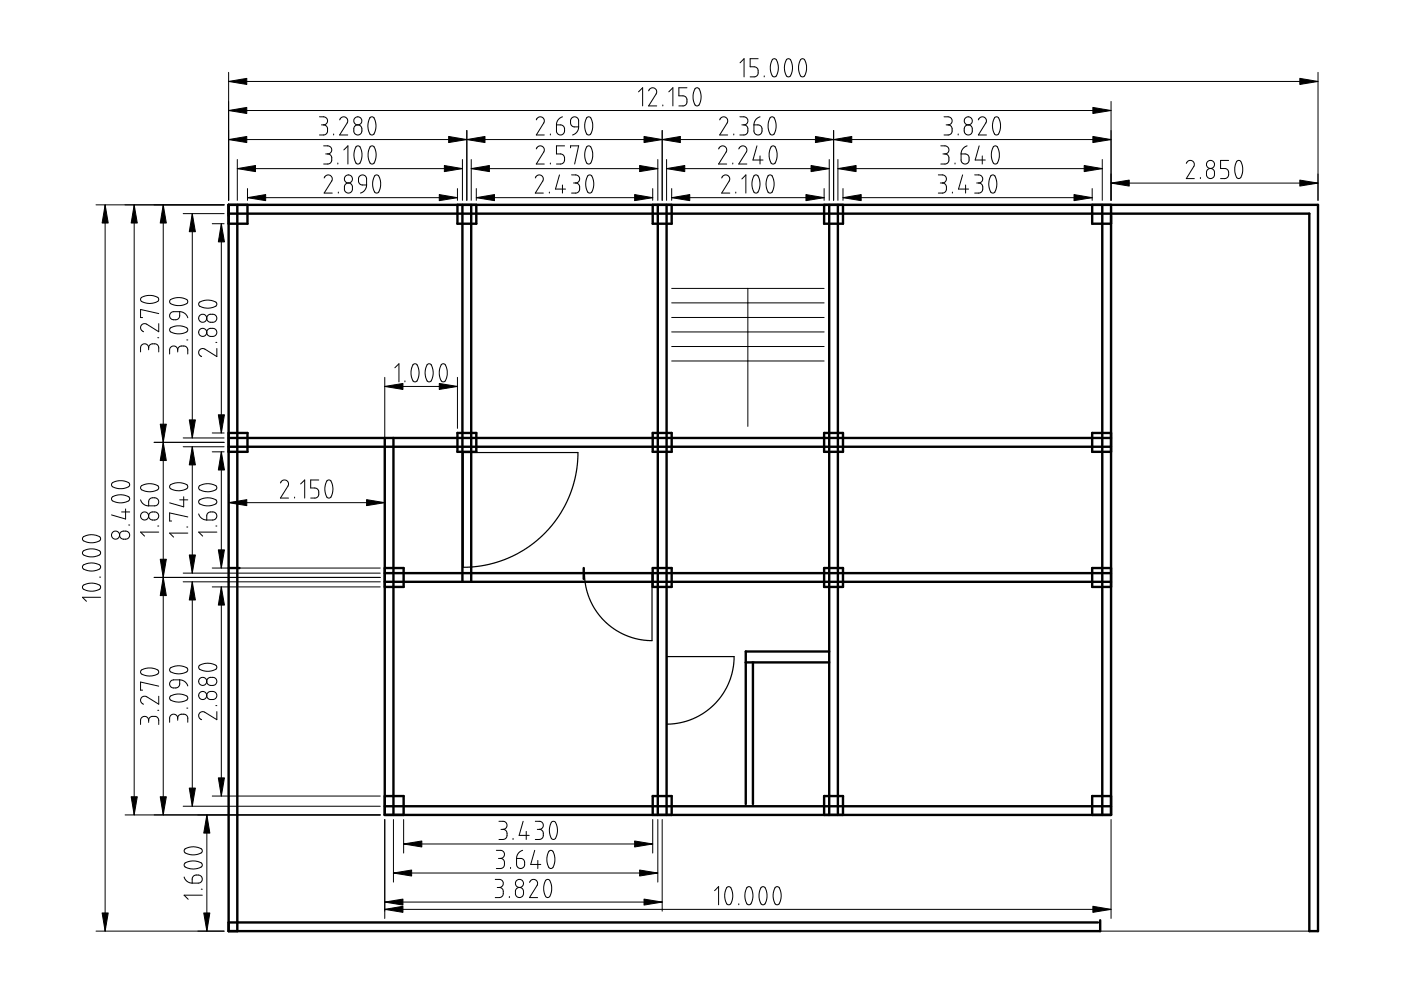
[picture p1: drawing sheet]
<svg xmlns="http://www.w3.org/2000/svg" width="297mm" height="210mm" viewBox="0 0 297 210" stroke-linecap="round" stroke-linejoin="round" font-family="sans-serif">
<g fill="none" stroke="#000" stroke-width=".21">
<path d="M48.5 15.3v27.2M48.5 17.3h230.9M135.4 19.5l.8-.9v3.9M137.5 19.3l.3-.5 .5-.2 .5 .1 .3 .4v.8l-1.6 2.6h1.7M141.8 19.5l.9-.9v3.9M145.6 18.6h-1.7v1.7l1.2 .1 .3 .2 .2 .5v.7l-.2 .5-.5 .2h-1M147.4 18.8l.3-.2 .5 .2 .4 1.2-.1 1.6-.3 .7-.3 .2-.5-.2-.4-1.3v-1.1zM156.9 13.3l.9-.9v3.9M160.7 12.4h-1.7v1.8h1.2l.3 .2 .2 .5v.7l-.3 .5-.4 .2h-1M162 16.1v.2M163.8 12.6l.3-.2 .4 .2 .5 1.2-.1 1.7-.3 .6-.3 .2-.5-.2-.5-1.2 .1-1.2zM166.8 12.6l.4-.2 .4 .3 .4 1.2-.1 1.5-.3 .7-.3 .2-.6-.2-.4-1.1v-1.2z"/>
<path d="M169.8 12.6l.3-.2 .4 .2 .5 1.2-.1 1.7-.3 .6-.3 .2-.5-.2-.5-1.2 .1-1.3zM279.4 15.3v27.2M48.5 23.4h187.1M48.5 29.6h187.1M50.3 35.8h47.7M50.3 33.8v8.7M52.5 40v2.5M67.7 24.8h1.2l.4 .4 .1 .3v.5l-.3 .3-.5 .2M68.2 26.5h.4M68.6 26.5l.4 .1 .3 .3 .1 1.1-.5 .6h-1.2M68.6 30.9l1.1 .1 .5 .3 .1 .4v.5l-.4 .3-.4 .1M68.7 37.7l.3-.4 .5-.2 .5 .1 .4 .3v.8l-1.7 2.6h1.7"/>
<path d="M69 32.6h.5M69.5 32.6l.3 .1 .4 .4 .1 1.1-.5 .5-1.2 .1M70.7 28.4v.2M71.6 34.6v.2M72 25.4l.3-.4 .5-.2h.5l.3 .4v.8l-1.6 2.6h1.7M72.9 31.8l.9-.9v3.9M73.2 39.1l.6-.3 .7 .3 .2 .4v.7l-.3 .6-.7 .1-.6-.4-.1-1zM75.2 26.8l.3-.3h.5l.6 .4 .1 1.1-.3 .4-.6 .2-.6-.3-.2-.4v-.7zM75.5 31.1l.3-.2 .4 .2 .5 1.1-.1 1.7-.3 .7-.3 .2-.5-.2-.4-1.3v-1.3zM76.2 37.4l.6-.3h.4l.4 .3 .1 .5v1.3h-1l-.5-.3-.2-.4zM77.7 39.2l-.3 1.1-1 .6M78.4 25l.4-.2 .4 .1 .5 1.3-.1 1.5-.3 .7-.3 .2-.6-.2-.4-1.1v-1.2z"/>
<path d="M78.5 31.1l.3-.2 .5 .2 .4 1.2-.1 1.7-.3 .6-.3 .2-.5-.2-.4-1.2v-1.2zM79.5 37.3l.4-.2 .4 .2 .4 1.2-.1 1.5-.3 .7-.4 .2-.5-.2-.4-1.1 .1-1.3zM97 40v2.5M98 33.8v8.7M99 27.7v14.8M99.9 35.8h39.6M99.9 33.8v8.7M101 40v2.5M113.5 37.7l.3-.4 .5-.2 .5 .1 .3 .3v.7l-1.6 2.7h1.7M113.7 25.4l.3-.4 .5-.2 .5 .1 .3 .3 .1 .7-1.7 2.7h1.7M113.7 31.6l.3-.5 .5-.2 .5 .2 .3 .3 .1 .7-1.7 2.7h1.7M116.7 28.4v.2"/>
<path d="M116.7 34.6v.2M118 26.5h1l.5 .4 .2 .9-.3 .6-.7 .2-.5-.3-.2-.4zM118.6 37.1l-.8 3h2.1M119.3 24.8l-1 .6-.3 1.1M119.3 39.2v1.7M119.7 30.9h-1.7v1.7l1.1 .1 .4 .3 .2 .4-.1 .8-.2 .4-.4 .2h-1M121 31.3v-.4h1.7l-.9 3.9M121.2 25.1l.7-.3 .6 .3 .2 .4v1.4h-1l-.5-.3-.2-.3v-.8zM121.2 37.1h1l.7 .5-.1 .8-.3 .3-.5 .1M121.6 38.8h.4M122 38.8l.6 .2 .3 .4-.1 1.1-.5 .4h-1.1M122.7 26.9l-.4 1.1-.9 .6"/>
<path d="M124.4 24.9l.4-.1 .4 .1 .4 1.2-.1 1.7-.3 .6-.3 .2-.5-.2-.4-1.2v-1.3zM124.4 31.1l.4-.2 .4 .2 .4 1.2-.1 1.7-.3 .6-.3 .2-.5-.2-.4-1.2v-1.3zM124.6 37.3l.4-.2 .4 .1 .5 1.3-.1 1.5-.3 .7-.4 .2-.5-.1-.4-1.3v-1.1zM138.4 40v2.5M139.5 33.8v8.7M140.4 27.7v14.8M140.5 22.2v.3M141.3 35.8h34.5M141.3 33.8v8.7M142.4 40v2.5M152.4 31.6l.3-.5 .4-.2 .5 .1 .4 .4v.7l-1.6 2.7h1.7M152.6 25.4l.3-.4 .5-.2 .5 .1 .3 .3v.7l-1.6 2.7h1.7"/>
<path d="M153 37.7l.3-.4 .7-.2 .5 .3 .2 .5-.1 .5-1.6 2.5h1.7M155.4 34.6v.2M155.6 28.4v.2M156.6 31.6l.3-.5 .5-.2 .5 .1 .4 .4v.7l-1.7 2.7h1.7M156.9 24.8h1.1l.5 .6-.1 .7-.7 .4M157.3 26.5h.4M157.3 38l.8-.9v3.8M157.7 26.5l.4 .1 .4 .3v1.2l-.5 .5h-1.1M159.9 26.5h.9l.6 .3 .2 1.1-.4 .6-.6 .1-.6-.3-.1-.4zM160 37.2l.4-.1 .3 .1 .4 1.4-.1 1.4-.3 .7-.3 .2-.5-.1-.5-1.3 .1-1.4zM160.5 30.9l-.9 3h2.2M161.1 24.8l-.8 .5-.3 .5-.1 .7"/>
<path d="M161.1 33.1v1.7M162.8 37.3l.4-.2 .4 .1 .5 1.2-.1 1.7-.3 .6-.3 .2-.6-.2-.4-1.3 .1-1.1zM163.3 25l.3-.2 .4 .1 .5 1.3-.1 1.5-.3 .7-.3 .2-.5-.2-.4-1.2v-1.2zM163.6 31l.4-.1 .3 .2 .5 1.4-.2 1.5-.3 .6-.3 .2-.5-.2-.4-1.4v-1.1zM174.7 40v2.5M175.8 33.8v8.7M176.7 27.7v14.8M177.7 35.8h56M177.7 33.8v8.7M178.7 40v2.5M198.9 37.1h1.2l.5 .5 .1 .4-.3 .5-.6 .3M199.4 38.8h.4"/>
<path d="M199.5 30.9l1.1 .1 .5 .5v.8l-.8 .3M199.8 38.8l.5 .1 .3 .3v1.2l-.5 .5h-1.2M199.9 32.6h.4M200.2 24.8h1.1l.5 .5-.1 .8-.7 .4M200.3 32.6l.6 .3 .3 .4-.1 1-.5 .4-1.1 .1M200.6 26.5h.4M201 26.5l.6 .2 .2 .4v1l-.5 .5h-1.1M202.5 34.6v.2M203.2 28.4v.2M203.8 32.6l1.1 .1 .5 .4 .1 1-.4 .5-.6 .2-.6-.4zM204.1 37.1l-.9 3h2.2M204.7 26.7l.7-.2 .5 .3 .2 .4v.7l-.3 .5-.6 .2-.6-.4-.2-.9z"/>
<path d="M204.7 39.2v1.7M205 30.9l-.9 .7-.3 1M206.7 37.1h1.1l.5 .6-.1 .8-.7 .3M207.1 38.8h.4M207.4 25.4l.4-.4 .4-.2 .5 .1 .3 .3 .1 .7-1.7 2.7h1.7M207.5 38.8l.4 .1 .4 .3v1.2l-.5 .5h-1.1M207.6 30.9l-.8 3h2.1M208.3 33.1v1.7M210.1 37.3l.3-.2 .4 .1 .5 1.3-.1 1.6-.3 .6-.3 .2-.5-.2-.4-1.1v-1zM210.6 31.1l.4-.2 .4 .2 .5 1.2-.2 1.7-.2 .6-.4 .2-.5-.2-.4-1.2v-1.3zM210.9 24.9l.4-.1 .4 .2 .4 1.2-.1 1.5-.3 .7-.3 .2-.6-.2-.3-1.2v-1.2zM231.6 40v2.5"/>
<path d="M233.7 33.8v8.7M235.6 38.8h43.8M235.6 21.5v21M251.5 34.6l.4-.4 .3-.2 .5 .1 .4 .3 .1 .8-1.7 2.7h1.7M254.5 37.6v.3M256 36l.4-.2 .4-.1 .6 .4 .1 1-.3 .5-.6 .3-.7-.5-.1-1zM260.5 34h-1.7v1.7l1.2 .1 .3 .2 .2 .5v.6l-.3 .5-.5 .3h-.9M262.2 34.2l.3-.2 .5 .2 .5 1.4-.2 1.5-.2 .6-.5 .2-.4-.3-.4-1.3 .1-1.1zM20.4 43.4h27.1M22.3 43.4v154M28.4 43.4v129.4M34.6 43.4v129.4"/>
<path d="M38.8 45.3h8.7M40.8 45.3v47.6M45 47.4h2.5M46.9 47.4v44.4M48.5 43.4h230.9v154h-230.9zM52.5 41.9h44.5M71.7 40.7v.2M101 41.9h37.4M116.5 40.7v.2M142.4 41.9h32.3M156 40.7v.2M178.7 41.9h52.9"/>
<path d="M201.9 40.7v.2M30 63.1l1.1-.4h1.1l1.2 .4 .3 .5-.3 .3-.7 .3-1.5 .1-1.3-.5-.1-.4zM31.5 73.7l-.4-.7-.3-.1-.5 .1-.5 .5v1.1M31.5 73.7l.1-.4 .5-.4 1 .1 .5 .5 .1 1.1M31.5 73.7v.5M33.4 71.6h.3M33.7 68.6v1.7l-2.7-1.6h-.8l-.3 .4-.1 .5 .2 .4 .4 .3M33.7 66.5l-3.9-.9v1.7h.4M36 69.6l1.2-.5h1.1l1.3 .4 .2 .5-.1 .3-.6 .3-1.6 .2-1.3-.4-.2-.4zM36.1 63.6l1-.4 1.1-.1 1.4 .4 .2 .5-.1 .3-.6 .3-1.6 .2-1.3-.4-.2-.3zM36.3 66.3l.4-.2h1.4v1l-.2 .4-.6 .3h-.6l-.5-.2-.2-.8zM37.7 74.2l-.4-.7-.8-.1-.5 .6v1.1"/>
<path d="M37.7 74.2l.1-.4 .3-.3 1.1-.1 .6 .5v1.2M37.7 74.2v.4M38.1 66.1l1.1 .3 .6 1M39.6 72.1h.2M42.2 64.2l1.1-.5 1.2-.1 1.3 .5 .2 .5-.2 .3-.6 .3-1.6 .1-1.3-.4-.2-.3zM44 69.9l.6-.3 .9 .1 .4 .4v.7l-.5 .5h-1l-.5-.5-.1-.5zM44.1 66.9l.4-.3 1 .1 .5 .6-.1 .6-.6 .4-1.1-.1-.4-.6zM45.8 72.6h.2M46 73.9v1.7l-2.6-1.6h-.9l-.3 .4-.1 .5 .3 .5 .4 .2M83.7 78l.9-.9v3.9M87.6 77.3l.3-.2 .4 .1 .5 1.3-.1 1.6-.3 .7-.3 .2-.5-.2-.4-1.3v-1zM90.6 77.3l.2-.2 .5 .1 .5 1.4-.1 1.6-.3 .5-.3 .3-.5-.2-.4-1.2-.1-1z"/>
<path d="M93.6 77.3l.3-.2 .4 .1 .5 1.3-.1 1.6-.3 .7-.3 .2-.5-.2-.4-1.3v-1zM142.4 76.5h32.3M142.4 73.5h32.3M142.4 70.4h32.3M142.4 67.3h32.3M142.4 64.2h32.3M142.4 61.2h32.3M158.6 61.2v29.2M32.7 93.8h14.8M38.8 94.7h8.7M38.8 92.9h8.7M40.8 94.7v26.8"/>
<path d="M45 95.8h2.5M45 91.8h2.5M46.9 95.8v24.6M81.6 80v39.5M81.6 81.9h15.4M85.9 80.8v.2M97 80v10.8M17.5 116.9l1.1-.4 1.1-.1 1.4 .4 .2 .5-.1 .3-.6 .3-1.6 .2-1.3-.5-.2-.3zM17.6 119.9l1.1-.5h1.1l1.3 .4 .2 .5-.2 .3-.6 .3-1.6 .2-1.2-.5-.2-.3zM17.6 113.9l1-.4 1.2-.1 1.3 .4 .2 .5-.2 .4-.6 .2-1.6 .2-1.3-.5-.1-.4zM23.8 105.4l1-.4 1.2-.1 1.3 .4 .2 .5-.2 .4-.6 .2-1.6 .2-1.2-.4-.3-.3zM23.8 102.4l1-.4 1.3-.1 1.2 .4 .2 .5-.2 .3-.5 .3-1.6 .2-1.4-.4-.2-.3z"/>
<path d="M25.6 112.9l.5-.3 1 .2 .4 .6-.2 .6-.6 .3-1-.1-.3-.6zM25.8 108.5h1.7M26.6 107.9v2.1l-3-.8M27.3 111.3h.2M29.8 106l.7 1 1 .3M30 103l1-.4h1.2l1.2 .4 .3 .5-.3 .3-.6 .3-1.5 .1-1.3-.4-.2-.3zM31.7 108.8l.5-.3 .9 .1 .5 .4v.7l-.5 .5h-1l-.6-.6v-.4zM31.7 105.8l.6-.3 .7 .1 .4 .1 .3 .6-.3 .7-.5 .3h-1.4v-1.1zM33.4 111.5h.3M33.7 112.8h-3.9l.8 .9M36.1 102.8l1.2-.4h1.1l1.2 .4 .2 .5-.2 .4-.7 .2-1.4 .1-1.3-.4-.2-.3zM38.1 106h1.7"/>
<path d="M38.9 105.3v2.2l-2.9-.9M39.6 111.7h.2M39.8 109.6l-3.8-.8v1.7h.4M39.8 113h-3.8l.8 .9M42.1 109l.7 .9 1 .4M42.3 103l1-.4h1.2l1.3 .4 .2 .5-.2 .3-.7 .3-1.5 .1-1.3-.4-.2-.3zM42.3 106l1.1-.4h1.2l1.2 .4 .2 .5-.2 .3-.5 .3-1.8 .1-1.3-.4-.1-.5zM44.1 108.8l.5-.3 .9 .1 .4 .4v.7l-.5 .5-1.6 .1v-1.1zM45.8 111.5h.2M46 112.8h-3.9l.9 .9M48.5 106.6h33.1M59.5 102.4l.3-.5 .4-.1h.4l.4 .4 .1 .8-1.6 2.6h1.7"/>
<path d="M62.5 105.4v.2M63.7 102.6l.9-.8v3.8M67.6 101.8h-1.7v1.7h1.2l.3 .3 .2 .4v.7l-.3 .5-.4 .2h-1M69.4 101.9l.4-.1 .4 .2 .4 1.3-.1 1.3-.3 .8-.3 .2-.6-.2-.4-1.1v-1.2zM17.6 124.1l1-.4h1.2l1.3 .4 .2 .5-.2 .3-.6 .3-1.6 .1-1.3-.4-.1-.5zM21.1 122.4h.2M21.3 126.6h-3.8l.8 .9M32.7 122.4h47.9M38.8 123.4h41.8M38.8 121.5h41.8M40.8 123.4v47.5M45 124.4h35.6"/>
<path d="M45 120.4h35.6M46.9 124.4v44.4M30 142.1l1-.4 1.2-.1 1.2 .4 .3 .6-.2 .3-.6 .3-1.7 .1-1.3-.5-.1-.4zM31.5 152.7l-.4-.7-.3-.1-.5 .1-.5 .5v1.1M31.5 152.7l.1-.4 .5-.4 1 .1 .5 .5 .1 1.1M31.5 152.7v.5M33.4 150.6h.3M33.7 147.6v1.7l-2.7-1.6h-.8l-.3 .3-.1 .6 .2 .4 .4 .3M33.7 145.5l-3.9-.9v1.7h.4M36.1 147.6l1.2-.4h1.2l1.1 .4 .2 .5-.2 .4-.8 .2-1.5 .1-1.2-.5-.1-.4zM36.1 141.6l1.2-.4h1.1l1.2 .4 .2 .5-.2 .4-.7 .2-1.4 .2-1.3-.4-.2-.4zM36.2 144.4l.6-.3h1.3v1l-.2 .5-.5 .3h-.7l-.4-.2-.3-.6z"/>
<path d="M37.7 152.3l-.2-.5-.2-.3h-.9l-.4 .5v1.1M37.7 152.3l.1-.5 .4-.3h1.1l.5 .6v1M37.7 152.3v.4M38.1 144.1l1.1 .4 .6 .9M39.6 150.1h.2M42.3 141l1.1-.3h1.2l1.2 .4 .2 .4-.2 .4-.7 .3-1.6 .1-1.3-.5-.1-.4zM44 143.9l.6-.3 .9 .1 .4 .4v.7l-.5 .5h-1l-.5-.5-.1-.5zM44.1 146.9l.5-.3 1 .2 .4 .6-.2 .6-.6 .3-1-.1-.4-.6zM45.8 149.6h.2M46 150.9v1.7l-3-1.7-.6 .2-.3 .5 .1 .6 .6 .4M26.5 172.8h54.1M38.8 170.9h41.8"/>
<path d="M39.3 180l.9-.4h1.3l1.2 .4 .2 .5-.2 .3-.7 .3-1.7 .1-1.1-.4-.2-.4zM43.9 172.8v24.6M45 168.8h35.6M81.6 173.8v20.9M83.4 173.8v13.2M85.6 178.9h52.8M85.6 173.8v7.1M105.8 174.1l1.2 .1 .4 .4 .1 .4-.1 .4-.4 .4-.4 .1M106.2 175.9h.4M106.6 175.9l.8 .3 .1 1.1-.5 .6-1.2 .1M108.8 177.8v.2M110.9 174.1l-.8 3h2.1"/>
<path d="M111.6 176.3v1.7M113.5 174.1l1.2 .1 .4 .5-.1 .8-.7 .4M113.9 175.9h.4M114.3 175.9h.4l.4 .4v1.2l-.5 .4-1.1 .1M117 174.3l.5-.2 .3 .2 .4 1.3-.2 1.6-.3 .6-.4 .2-.4-.3-.4-1.2v-1.2zM138.4 173.8v7.1M139.5 173.8v13.2M140.4 173.8v19.4M235.6 173.8v20.9M20.4 197.4h27.1M39 185.9l.6 .9 .6 .4h.5M39.2 183l1.1-.4h1.2l1.2 .4 .2 .5-.2 .3-.8 .3-1.5 .1-1.2-.4-.2-.4z"/>
<path d="M40.9 185.8l.5-.3 .9 .1 .5 .5v.7l-.6 .4h-1.5v-.9zM42.7 188.5h.2M42.9 189.8h-3.9l.9 .9M81.6 191.3h58.8M81.6 192.8h154M83.4 185.1h56.1M105 186.5h1.2l.5 .5-.1 .8-.7 .4M105.2 180.3h1.1l.5 .4v.9l-.2 .3-.5 .1M105.4 188.2h.5M105.7 182h.4M105.9 188.2l.7 .3 .1 1.3-.6 .5h-1.1M106.1 182l.5 .2 .3 .4v1.1l-.5 .4h-1.2"/>
<path d="M108 190.1v.2M108.2 183.9v.2M109.5 182h1l.5 .3 .2 .4v.7l-.2 .5-.7 .2-.6-.3-.2-.5zM109.5 188.4l.8-.2 .5 .3 .2 1-.3 .6-.6 .2-.6-.3-.2-.4v-.7zM110.8 180.3l-.9 .7-.4 1M112.3 187.1l.2-.4 .5-.2h.4l.5 .3 .1 .4-.1 .5-1.6 2.6h1.7M113.4 180.3l-.9 3h2.2M114 182.4v1.7M115.7 186.6l.3-.1 .5 .1 .5 1.4-.2 1.6-.3 .5-.4 .2-.4-.3-.4-1.3v-1.1zM116.4 180.5l.3-.2 .5 .2 .4 1.4-.1 1.5-.3 .5-.4 .2-.5-.2-.3-1.3v-1.1zM151.5 188.8l.9-.8v3.8M154.1 188.2l.4-.2 .4 .1 .4 1.2-.1 1.7-.3 .6-.3 .2-.5-.2-.4-1.2v-1.2z"/>
<path d="M156.6 191.6v.2M158.4 188.2l.4-.2 .3 .1 .5 1.4-.1 1.5-.3 .6-.3 .2-.6-.2-.4-1.2 .1-1.2zM161.4 188.2l.4-.2 .3 .1 .5 1.3-.1 1.6-.3 .6-.3 .2-.5-.1-.5-1.4 .1-1.2zM164.4 188.2l.4-.2 .3 .1 .5 1.2-.1 1.7-.3 .6-.3 .2-.5-.1-.5-1.3 .1-1.2z"/>
<circle cx="73.9" cy="37.9" r=".85"/>
<circle cx="75.9" cy="25.6" r=".85"/>
<circle cx="205.3" cy="25.6" r=".85"/>
<circle cx="256.6" cy="34.9" r=".86"/>
<circle cx="43" cy="67.5" r=".85"/>
<circle cx="43" cy="70.5" r=".85"/>
<circle cx="24.5" cy="113.5" r=".85"/>
<circle cx="30.7" cy="109.4" r=".85"/>
<circle cx="43" cy="147.5" r=".86"/>
<circle cx="43" cy="144.5" r=".85"/>
<circle cx="110.1" cy="187.3" r=".86"/>
</g>
<g fill="none" stroke="#000" stroke-width=".51">
<path d="M48.5 45.3h229.1v152.1h1.8v-154h-230.9v154h184.8v-2.3M50.3 43.4v154M52.5 43.4v4h-4M97 43.4v4h4v-4M98 43.4v80M99.9 43.4v80M138.4 43.4v4h4v-4M139.5 43.4v129.4M141.3 43.4v129.4M174.7 43.4v4h4v-4M175.8 43.4v129.4M177.7 43.4v129.4"/>
<path d="M231.6 43.4v4h4M233.7 43.4v129.4M235.6 43.4v129.4h-154v-79.9M48.5 91.8h4v4h-4M48.5 94.7h187.1M48.5 92.9h187.1M83.4 92.9v79.9M97 91.8h4v4h-4zM138.4 91.8h4v4h-4zM174.7 91.8h4v4h-4zM235.6 91.8h-4v4h4M48.5 120.4h2.3"/>
<path d="M81.6 120.4h4v4h-4M81.6 123.4h154M81.6 121.5h154M123.8 120.4v2.3M138.4 120.4h4v4h-4zM174.7 120.4h4v4h-4zM175.8 138.1h-17.7v32.4M235.6 120.4h-4v4h4M158.1 140.4h17.7M159.6 140.4v30.1M81.6 168.8h4v4M81.6 170.9h154"/>
<path d="M138.4 172.8v-4h4v4M174.7 172.8v-4h4v4M235.6 168.8h-4v4M48.5 195.6h184.3"/>
</g>
<path d="M98.2 95.9h24.3l-.3 4.2-.6 2.4-.7 2.3-1.2 2.5-.9 1.6-2.6 3.4-3 2.8-2.1 1.5-1.9 1.1-4.3 1.6-4.2 .9-2.5 .1zM123.9 121.5h14.3v14.3l-2.7-.2-2.5-.8-2.5-1.2-2.3-1.9-1.9-2.2-1.3-2.5-.8-2.7zM141.3 139.2h14.3l-.2 2.8-.7 2.4-1.3 2.6-1.7 2.1-2.1 1.8-2.7 1.5-2.7 .8-2.5 .3h-.4zM48.5 197.4h.1" fill="none" stroke="#000" stroke-width=".25"/>
<g fill="#000" stroke="#000" stroke-width=".21">
<path d="M48.5 17.3l3.8-.7v1.3zM275.6 16.6l3.8 .7-3.8 .6zM48.5 23.4l3.8-.6v1.3zM48.5 29.6l3.8-.7v1.3zM50.3 35.8l3.9-.7v1.3zM94.2 35.1l3.8 .7-3.8 .6zM95.1 28.9l3.9 .7-3.9 .6zM99 29.6l3.8-.7v1.3zM99.9 35.8l3.9-.7v1.3zM135.6 35.1l3.9 .7-3.9 .6zM136.5 28.9l3.9 .7-3.9 .6zM140.4 29.6l3.9-.7v1.3z"/>
<path d="M141.3 35.8l3.9-.7v1.3zM172 35.1l3.8 .7-3.8 .6zM176.7 29.6l3.9-.7v1.3zM172.9 28.9l3.8 .7-3.8 .6zM177.7 35.8l3.8-.7v1.3zM229.9 35.1l3.8 .7-3.8 .6zM235.6 38.8l3.8-.6v1.3zM231.7 22.8l3.9 .6-3.9 .7zM231.7 28.9l3.9 .7-3.9 .6zM275.6 38.2l3.8 .6-3.8 .7zM22.3 43.4l.6 3.9h-1.2zM28.4 43.4l.7 3.9h-1.3z"/>
<path d="M34.6 43.4l.7 3.9h-1.3zM40.8 45.3l.6 3.8h-1.3zM46.9 47.4l.7 3.9h-1.3zM52.5 41.9l3.8-.6v1.2zM93.1 41.3l3.9 .6-3.9 .6zM101 41.9l3.8-.6v1.2zM134.6 41.3l3.8 .6-3.8 .6zM142.4 41.9l3.8-.6v1.2zM170.9 41.3l3.8 .6-3.8 .6zM178.7 41.9l3.9-.6v1.2zM227.7 41.3l3.9 .6-3.9 .6zM34.6 93.8l.7 3.8h-1.3z"/>
<path d="M34 89.9h1.3l-.7 3.9zM40.8 94.7l.6 3.9h-1.3zM40.1 89h1.3l-.6 3.9zM46.9 95.8l.7 3.9h-1.3zM46.3 87.9h1.3l-.7 3.9zM81.6 81.9l3.8-.6v1.3zM93.1 81.3l3.9 .6-3.9 .7zM48.5 106.6l3.8-.7v1.3zM77.7 105.9l3.9 .7-3.9 .6zM34.6 122.4l.7 3.9h-1.3zM34 118.6h1.3l-.7 3.8zM40.8 123.4l.6 3.8h-1.3z"/>
<path d="M40.1 117.7h1.3l-.6 3.8zM46.9 124.4l.7 3.9h-1.3zM46.3 116.6h1.3l-.7 3.8zM27.8 168.9h1.3l-.7 3.9zM34 168.9h1.3l-.7 3.9zM40.1 167.1h1.3l-.6 3.8zM43.9 172.8l.6 3.8h-1.3zM46.3 164.9h1.3l-.7 3.9zM85.6 178.9l3.8-.6v1.3zM134.6 178.3l3.8 .6-3.8 .7zM21.7 193.6h1.2l-.6 3.8zM43.2 193.6h1.3l-.6 3.8z"/>
<path d="M81.6 191.3l3.8-.7v1.3zM81.6 192.8l3.8-.6v1.2zM83.4 185.1l3.9-.6v1.2zM135.6 184.5l3.9 .6-3.9 .6zM136.5 190.6l3.9 .7-3.9 .6zM231.7 192.2l3.9 .6-3.9 .6z"/>
</g>
</svg>
